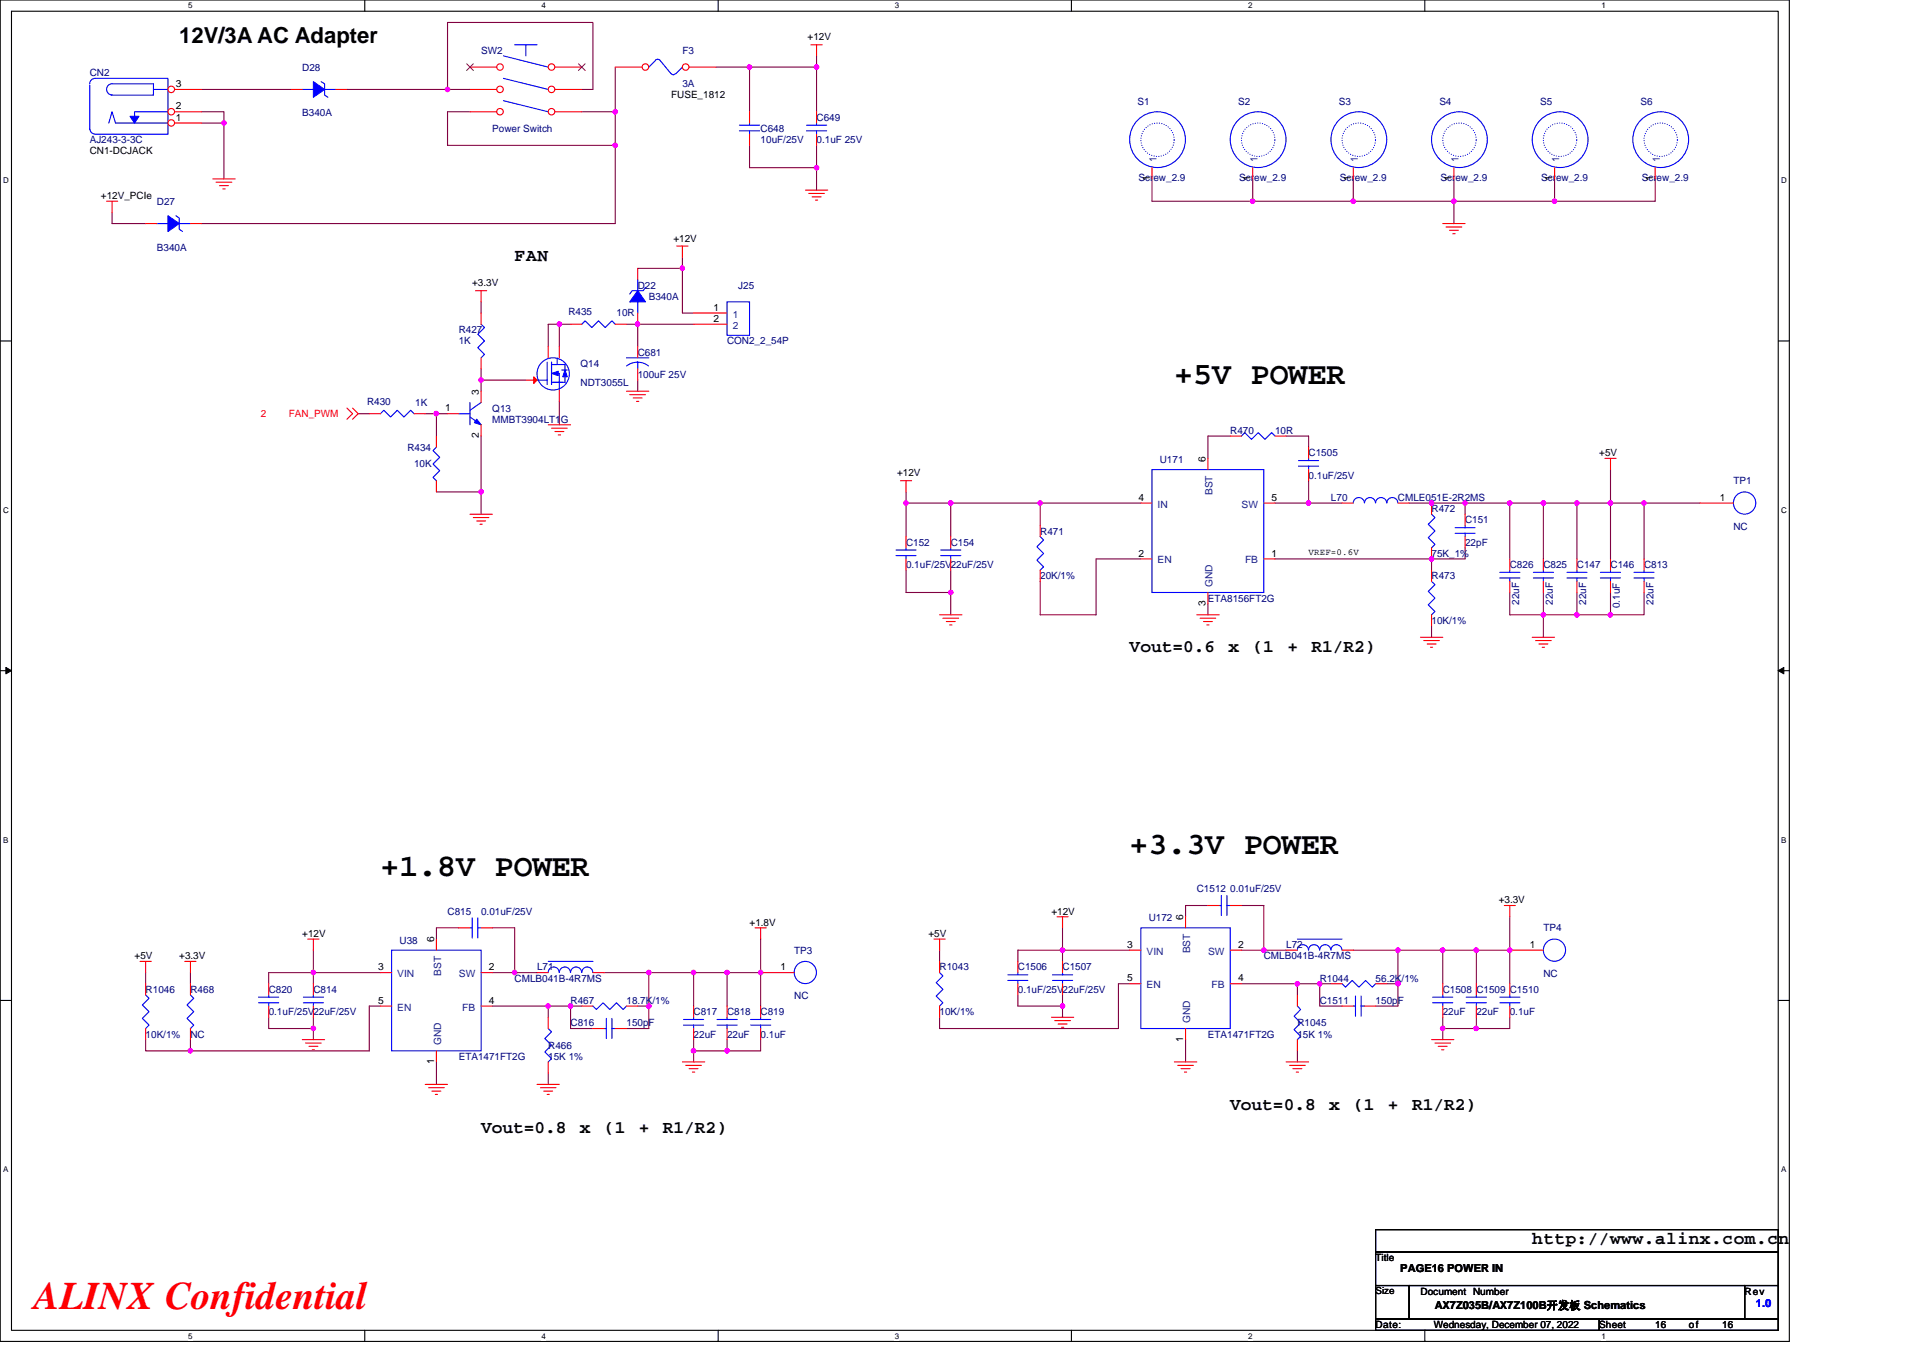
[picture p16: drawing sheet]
<svg xmlns="http://www.w3.org/2000/svg" width="297mm" height="210mm" viewBox="0 0 297 210" stroke-linecap="round" stroke-linejoin="round" font-family="sans-serif">
<defs><g id="words">
<text font-size="6" fill="#f00" x="5.2" y="202.3">ALINX Confidential</text>
<g font-size="4.9">
<text x="181.4" y="59.4">+5V POWER</text>
<text x="174.5" y="131.9">+3.3V POWER</text>
<text x="58.8" y="135.4">+1.8V POWER</text>
</g>
<text font-size="3.4" x="27.7" y="6.6">12V/3A AC Adapter</text>
<g font-size="2.8">
<text x="79.5" y="40.3">FAN</text>
<text x="174.5" y="100.8">Vout=0.6</text>
<text x="189.8" y="100.8">x</text>
<text x="193.5" y="100.8">(1</text>
<text x="198.9" y="100.8">+</text>
<text x="202.6" y="100.8">R1/R2)</text>
<text x="190" y="171.6">Vout=0.8</text>
<text x="205.3" y="171.6">x</text>
<text x="209" y="171.6">(1</text>
<text x="214.4" y="171.6">+</text>
<text x="218.1" y="171.6">R1/R2)</text>
<text x="74.3" y="175">Vout=0.8</text>
<text x="89.6" y="175">x</text>
<text x="93.3" y="175">(1</text>
<text x="98.7" y="175">+</text>
<text x="102.4" y="175">R1/R2)</text>
<text x="236.7" y="192.3">http://www.alinx.com.cn</text>
</g>
<g font-size="1.7">
<text x="216.3" y="196.6">PAGE16 POWER IN</text>
<text x="221.7" y="202.3">AX7Z035B/AX7Z100B开发板 Schematics</text>
</g>
<text font-size="1.7" fill="#00f" x="271.2" y="202">1.0</text>
<g font-size="1.5" fill="#000080">
<text x="13.9" y="11.8">CN2</text>
<text x="46.7" y="10.9">D28</text>
<text x="74.3" y="8.3">SW2</text>
<text x="105.4" y="8.3">F3</text>
<text x="46.7" y="18">B340A</text>
<text x="105.4" y="13.5">3A</text>
<text x="175.7" y="16.3">S1</text>
<text x="191.3" y="16.3">S2</text>
<text x="206.8" y="16.3">S3</text>
<text x="222.3" y="16.3">S4</text>
<text x="237.9" y="16.3">S5</text>
<text x="253.4" y="16.3">S6</text>
<text x="13.9" y="22.1">AJ243-3-3C</text>
<text x="76" y="20.4">Power Switch</text>
<text x="117.5" y="20.4">C648</text>
<text x="117.5" y="22.1">10uF/25V</text>
<text x="126.1" y="18.7">C649</text>
<text x="126.1" y="22.1">0.1uF 25V</text>
<text x="175.9" y="28">Screw_2.9</text>
<text x="191.4" y="28">Screw_2.9</text>
<text x="207" y="28">Screw_2.9</text>
<text x="222.5" y="28">Screw_2.9</text>
<text x="238.1" y="28">Screw_2.9</text>
<text x="253.6" y="28">Screw_2.9</text>
<text x="24.2" y="31.6">D27</text>
<text x="24.2" y="38.7">B340A</text>
<text x="98.5" y="44.6">D22</text>
<text x="100.2" y="46.3">B340A</text>
<text x="114" y="44.6">J25</text>
<text x="70.9" y="51.5">R427</text>
<text x="70.9" y="53.2">1K</text>
<text x="87.8" y="48.7">R435</text>
<text x="95.2" y="48.9">10R</text>
<text x="112.3" y="53.2">CON2_2_54P</text>
<text x="89.7" y="56.7">Q14</text>
<text x="89.7" y="59.6">NDT3055L</text>
<text x="98.5" y="54.9">C681</text>
<text x="98.5" y="58.4">100uF 25V</text>
<text x="56.7" y="62.5">R430</text>
<text x="64.1" y="62.7">1K</text>
<text x="76" y="63.6">Q13</text>
<text x="76" y="65.3">MMBT3904LT1G</text>
<text x="62.9" y="69.6">R434</text>
<text x="179.2" y="71.5">U171</text>
<text x="190" y="67">R470</text>
<text x="197" y="67">10R</text>
<text x="202.1" y="70.5">C1505</text>
<text x="64" y="72.2">10K</text>
<text x="202.1" y="74">0.1uF/25V</text>
<text x="205.6" y="77.4">L70</text>
<text x="215.9" y="77.4">CMLE051E-2R2MS</text>
<text x="267.8" y="74.8">TP1</text>
<text x="160.7" y="82.6">R471</text>
<text x="221.1" y="79.1">R472</text>
<text x="226.3" y="80.9">C151</text>
<text x="267.8" y="81.9">NC</text>
<text x="140" y="84.3">C152</text>
<text x="140" y="87.8">0.1uF/25V22uF/25V</text>
<text x="146.9" y="84.3">C154</text>
<text x="160.7" y="89.5">20K/1%</text>
<text x="221.1" y="89.5">R473</text>
<text x="221.1" y="86">75K_1%</text>
<text x="226.3" y="84.3">22pF</text>
<text x="233.2" y="87.8">C826</text>
<text x="238.4" y="87.8">C825</text>
<text x="243.6" y="87.8">C147</text>
<text x="248.8" y="87.8">C146</text>
<text x="254" y="87.8">C813</text>
<text x="186.6" y="92.9">ETA8156FT2G</text>
<text x="234.7" y="93.5" transform="rotate(-90 234.7 93.5)">22uF</text>
<text x="239.8" y="93.5" transform="rotate(-90 239.8 93.5)">22uF</text>
<text x="245" y="93.5" transform="rotate(-90 245 93.5)">22uF</text>
<text x="250.2" y="94" transform="rotate(-90 250.2 94)">0.1uF</text>
<text x="255.4" y="93.5" transform="rotate(-90 255.4 93.5)">22uF</text>
<text x="221.1" y="96.4">10K/1%</text>
<text x="184.9" y="137.9">C1512 0.01uF/25V</text>
<text x="69.1" y="141.3">C815</text>
<text x="74.3" y="141.3">0.01uF/25V</text>
<text x="177.4" y="142.3">U172</text>
<text x="238.4" y="143.9">TP4</text>
<text x="61.7" y="145.8">U38</text>
<text x="82.9" y="149.9">L71</text>
<text x="122.7" y="147.4">TP3</text>
<text x="145.1" y="149.9">R1043</text>
<text x="157.2" y="149.9">C1506</text>
<text x="164.1" y="149.9">C1507</text>
<text x="195.2" y="148.2">CMLB041B-4R7MS</text>
<text x="198.7" y="146.5">L72</text>
<text x="22.5" y="153.4">R1046</text>
<text x="29.4" y="153.4">R468</text>
<text x="41.5" y="153.4">C820</text>
<text x="48.4" y="153.4">C814</text>
<text x="79.5" y="151.7">CMLB041B-4R7MS</text>
<text x="88.1" y="155.1">R467</text>
<text x="96.8" y="155.1">18.7K/1%</text>
<text x="122.7" y="154.4">NC</text>
<text x="157.2" y="153.4">0.1uF/25V22uF/25V</text>
<text x="203.9" y="155.1">C1511</text>
<text x="203.9" y="151.7">R1044</text>
<text x="212.5" y="155.1">150pF</text>
<text x="212.5" y="151.7">56.2K/1%</text>
<text x="222.9" y="153.4">C1508 C1509 C1510</text>
<text x="238.4" y="151">NC</text>
<text x="22.5" y="160.3">10K/1%</text>
<text x="29.4" y="160.3">NC</text>
<text x="41.5" y="156.8">0.1uF/25V22uF/25V</text>
<text x="88.1" y="158.6">C816</text>
<text x="96.8" y="158.6">150pF</text>
<text x="107.1" y="156.8">C817</text>
<text x="107.1" y="160.3">22uF</text>
<text x="112.3" y="156.8">C818</text>
<text x="112.3" y="160.3">22uF</text>
<text x="117.5" y="156.8">C819</text>
<text x="117.5" y="160.3">0.1uF</text>
<text x="145.1" y="156.8">10K/1%</text>
<text x="186.6" y="160.3">ETA1471FT2G</text>
<text x="200.4" y="158.6">R1045</text>
<text x="200.4" y="160.3">15K 1%</text>
<text x="222.9" y="156.8">22uF</text>
<text x="228" y="156.8">22uF</text>
<text x="233.2" y="156.8">0.1uF</text>
<text x="70.9" y="163.8">ETA1471FT2G</text>
<text x="84.7" y="162">R466</text>
<text x="84.7" y="163.8">15K 1%</text>
</g>
<g font-size="1.5">
<text x="124.8" y="6.2">+12V</text>
<text x="27.2" y="13.5">3</text>
<text x="27.2" y="16.9">2</text>
<text x="103.7" y="15.2">FUSE_1812</text>
<text x="13.9" y="23.9">CN1-DCJACK</text>
<text x="27.2" y="18.6">1</text>
<text x="177.6" y="28" transform="rotate(-90 177.6 28)">1</text>
<text x="193.1" y="28" transform="rotate(-90 193.1 28)">1</text>
<text x="208.7" y="28" transform="rotate(-90 208.7 28)">1</text>
<text x="224.2" y="28" transform="rotate(-90 224.2 28)">1</text>
<text x="239.8" y="28" transform="rotate(-90 239.8 28)">1</text>
<text x="255.3" y="28" transform="rotate(-90 255.3 28)">1</text>
<text x="15.6" y="30.8">+12V_PCIe</text>
<text x="104" y="37.3">+12V</text>
<text x="72.9" y="44.2">+3.3V</text>
<text x="110.2" y="48">1</text>
<text x="110.2" y="49.7">2</text>
<text x="68.8" y="63.6">1</text>
<text x="74" y="61" transform="rotate(-90 74 61)">3</text>
<text x="74" y="67.7" transform="rotate(-90 74 67.7)">2</text>
<text x="186.2" y="71.4" transform="rotate(-90 186.2 71.4)">6</text>
<text x="247" y="70.5">+5V</text>
<text x="138.6" y="73.6">+12V</text>
<text x="175.8" y="77.4">4</text>
<text x="196.4" y="77.4">5</text>
<text x="265.7" y="77.4">1</text>
<text x="175.8" y="86">2</text>
<text x="196.4" y="86">1</text>
<text x="186.2" y="93.6" transform="rotate(-90 186.2 93.6)">3</text>
<text x="115.8" y="143">+1.8V</text>
<text x="162.4" y="141.3">+12V</text>
<text x="182.8" y="142.2" transform="rotate(-90 182.8 142.2)">6</text>
<text x="231.5" y="139.6">+3.3V</text>
<text x="20.8" y="148.2">+5V</text>
<text x="27.7" y="148.2">+3.3V</text>
<text x="46.7" y="144.8">+12V</text>
<text x="58.4" y="149.9">3</text>
<text x="67.1" y="145.6" transform="rotate(-90 67.1 145.6)">6</text>
<text x="75.5" y="149.9">2</text>
<text x="120.6" y="149.9">1</text>
<text x="143.4" y="144.8">+5V</text>
<text x="174.1" y="146.5">3</text>
<text x="191.2" y="146.5">2</text>
<text x="236.3" y="146.5">1</text>
<text x="58.4" y="155.1">5</text>
<text x="75.5" y="155.1">4</text>
<text x="174.1" y="151.6">5</text>
<text x="191.2" y="151.6">4</text>
<text x="182.8" y="161" transform="rotate(-90 182.8 161)">1</text>
<text x="67.1" y="164.5" transform="rotate(-90 67.1 164.5)">1</text>
<text x="212.5" y="194.9">Title</text>
<text x="212.5" y="200">Size</text>
<text x="219.4" y="200">Document Number</text>
<text x="269.5" y="200">Rev</text>
<text x="212.5" y="205.2">Date:</text>
<text x="221.5" y="205.2">Wednesday, December 07, 2022</text>
<text x="247" y="205.2">Sheet</text>
<text x="255.7" y="205.2">16</text>
<text x="260.9" y="205.2">of</text>
<text x="266" y="205.2">16</text>
</g>
<g font-size="1.5" fill="#004080">
<text x="178.7" y="25" transform="rotate(-90 178.7 25)">1</text>
<text x="194.2" y="25" transform="rotate(-90 194.2 25)">1</text>
<text x="209.8" y="25" transform="rotate(-90 209.8 25)">1</text>
<text x="225.3" y="25" transform="rotate(-90 225.3 25)">1</text>
<text x="240.9" y="25" transform="rotate(-90 240.9 25)">1</text>
<text x="256.4" y="25" transform="rotate(-90 256.4 25)">1</text>
<text x="113.2" y="49.1">1</text>
<text x="113.2" y="50.8">2</text>
<text x="187.3" y="76.5" transform="rotate(-90 187.3 76.5)">BST</text>
<text x="178.8" y="78.4">IN</text>
<text x="191.8" y="78.4">SW</text>
<text x="178.8" y="87.1">EN</text>
<text x="192.3" y="87.1">FB</text>
<text x="187.3" y="90.7" transform="rotate(-90 187.3 90.7)">GND</text>
<text x="177.1" y="147.5">VIN</text>
<text x="183.9" y="147.3" transform="rotate(-90 183.9 147.3)">BST</text>
<text x="186.6" y="147.5">SW</text>
<text x="61.4" y="151">VIN</text>
<text x="68.1" y="150.8" transform="rotate(-90 68.1 150.8)">BST</text>
<text x="70.9" y="151">SW</text>
<text x="177.1" y="152.7">EN</text>
<text x="187.1" y="152.7">FB</text>
<text x="61.4" y="156.1">EN</text>
<text x="68.1" y="161.5" transform="rotate(-90 68.1 161.5)">GND</text>
<text x="71.4" y="156.1">FB</text>
<text x="183.9" y="158.1" transform="rotate(-90 183.9 158.1)">GND</text>
</g>
<g font-size="1.5" fill="#f00">
<text x="40.3" y="64.5">2</text>
<text x="44.6" y="64.5">FAN_PWM</text>
</g>
<text font-size="1.4" x="202.1" y="85.8">VREF=0.6V</text>
<g font-size="1.2">
<text x="29.1" y="1.3">5</text>
<text x="83.6" y="1.3">4</text>
<text x="138.2" y="1.3">3</text>
<text x="192.8" y="1.3">2</text>
<text x="247.4" y="1.3">1</text>
<text x=".5" y="28.3">D</text>
<text x="275.1" y="28.3">D</text>
<text x=".5" y="79.2">C</text>
<text x="275.1" y="79.2">C</text>
<text x=".5" y="130.2">B</text>
<text x="275.1" y="130.2">B</text>
<text x=".5" y="181.1">A</text>
<text x="275.1" y="181.1">A</text>
<text x="29.1" y="206.8">5</text>
<text x="83.6" y="206.8">4</text>
<text x="138.2" y="206.8">3</text>
<text x="192.8" y="206.8">2</text>
<text x="247.4" y="206.8">1</text>
</g>
</g></defs>
<path d="M0 0h276.4v207.3h-276.4zM1.8 1.7h272.9v203.8h-272.9z" fill="none" stroke="#000" stroke-width=".17"/>
<g fill="#fff">
<path d="M29.1 .2h.6v1.4h-.6z"/>
<path d="M29.1 205.7h.6v1.4h-.6z"/>
</g>
<path d="M56.3 0v1.7M56.3 205.5v1.8" fill="none" stroke="#000" stroke-width=".17"/>
<g fill="#fff">
<path d="M83.6 .2h.7v1.4h-.7z"/>
<path d="M83.6 205.7h.7v1.4h-.7z"/>
</g>
<path d="M110.9 0v1.7M110.9 205.5v1.8" fill="none" stroke="#000" stroke-width=".17"/>
<g fill="#fff">
<path d="M138.2 .2h.7v1.4h-.7z"/>
<path d="M138.2 205.7h.7v1.4h-.7z"/>
</g>
<path d="M165.5 0v1.7M165.5 205.5v1.8" fill="none" stroke="#000" stroke-width=".17"/>
<g fill="#fff">
<path d="M192.8 .2h.6v1.4h-.6z"/>
<path d="M192.8 205.7h.6v1.4h-.6z"/>
</g>
<path d="M220.1 0v1.7M220.1 205.5v1.8" fill="none" stroke="#000" stroke-width=".17"/>
<g fill="#fff">
<path d="M247.4 .2h.6v1.4h-.6z"/>
<path d="M247.4 205.7h.6v1.4h-.6z"/>
<path d="M.5 27.2h.8v1.4h-.8z"/>
<path d="M275.1 27.2h.9v1.4h-.9z"/>
<path d="M.5 78.1h.8v1.4h-.8z"/>
<path d="M275.1 78.1h.9v1.4h-.9z"/>
</g>
<path d="M0 52.7h1.8M274.7 52.7h1.7" fill="none" stroke="#000" stroke-width=".17"/>
<g fill="#fff">
<path d="M.5 129.1h.8v1.4h-.8z"/>
<path d="M275.1 129.1h.8v1.4h-.8z"/>
</g>
<path d="M0 103.6h1.8M274.7 103.6h1.7" fill="none" stroke="#000" stroke-width=".17"/>
<path d="M.9 103.1l.9 .5-.9 .5zM274.7 103.6l.8-.5v1z" fill="#000" stroke="#000" stroke-width=".15"/>
<g fill="#fff">
<path d="M.5 180h.8v1.4h-.8z"/>
<path d="M275.1 180h.8v1.4h-.8z"/>
</g>
<path d="M0 154.6h1.8M274.7 154.6h1.7M212.5 190h62.2v3.5h-62.2zM212.5 193.5h62.2v5.1h-62.2zM212.5 198.6h5.2v5.2h-5.2zM217.7 198.6h51.8v5.2h-51.8zM269.5 198.6h5.2v5.2h-5.2zM212.5 203.8h34.5v1.7h-34.5zM247 203.8h27.7v1.7h-27.7z" fill="none" stroke="#000" stroke-width=".17"/>
<g fill="none" stroke="#800040" stroke-width=".17">
<path d="M31.1 13.8h13.9M31.1 19h3.5M31.1 17.3h3.5v1.7M34.6 19v8.6M53.6 13.8h15.5M69.1 13.8h3.5M69.1 13.8v-10.3h22.5v10.3h-1.7M72.6 17.3h-3.5v5.2h25.9M89.9 17.3h5.1M95 17.3v5.2M95 10.4v6.9M110.6 10.4h5.2"/>
<path d="M115.8 10.4h10.3M115.8 10.4v6.9M126.1 8.6v1.8M126.1 10.4v6.9M17.3 32.8v1.7h5.2M95 22.5v12h-63.9M105.4 39.7v1.8M115.8 22.5v3.4h10.3M126.1 22.5v3.4M126.1 25.9v3.5M177.9 27.6v3.5h15.6M193.5 31.1h15.5"/>
<path d="M193.5 27.6v3.5M209 27.6v3.5M209 31.1h31.1M224.6 27.6v6.9M240.1 27.6v3.5M255.7 27.6v3.5h-15.6M74.3 58.7h6.9M74.3 46.7v1.7M74.3 58.7v1.8M74.3 57v1.7M86.4 50.1h-1.7v3.5M86.4 50.1v3.5"/>
<path d="M86.4 50.1h1.7M96.8 50.1h1.7M98.5 41.5h6.9M98.5 50.1v3.5M98.5 58.7v1.8M98.5 50.1h8.6M105.4 41.5v6.9h1.7M55.3 63.9h1.7M65.7 63.9h1.7v3.5M67.4 76h6.9M67.4 63.9h1.7M74.3 76v3.5"/>
<path d="M74.3 67.4v8.6M86.4 62v3.6M140 77.7h6.9M140 77.7v5.2M140 76v1.7M146.9 77.7h13.8M146.9 77.7v5.2M160.7 77.7h15.5M160.7 77.7v3.5M190 67.4h-3.4v3.4M197 77.7h5.1M198.7 67.4h3.4v1.7"/>
<path d="M202.1 77.7h5.2M202.1 74.3v3.4M217.7 77.7h8.6M226.3 77.7h6.9M226.3 77.7v1.8M233.2 77.7v8.7M233.2 77.7h5.2M238.4 77.7v8.7M238.4 77.7h5.2M243.6 77.7v8.7M243.6 77.7h5.2M248.8 77.7h5.2"/>
<path d="M248.8 72.6v5.1M248.8 77.7v8.7M254 77.7h8.6M254 77.7v8.7M140 88.1v3.4h6.9M146.9 91.5v3.5M146.9 88.1v3.4M176.2 86.4h-6.9v8.6h-8.6v-5.2M186.6 93.3v1.7M197 86.4h24.1M221.1 96.7v1.8M221.1 86.4v1.7"/>
<path d="M226.3 84.6v1.8h-5.2M233.2 91.5v3.5h5.2M238.4 91.5v3.5M238.4 95v3.5M238.4 95h5.2M243.6 91.5v3.5M243.6 95h5.2M248.8 91.5v3.5M254 91.5v3.5h-5.2M186.6 139.9h-3.5v1.7M191.8 139.9h3.4v6.9M22.5 150.3v1.7"/>
<path d="M29.4 150.3v1.7M41.5 152v-1.7h6.9v1.7M41.5 157.2v1.7h6.9M48.4 146.8v3.5h10.4M48.4 157.2v1.7M48.4 158.9v1.7M58.8 155.4h-1.8v7h-27.6M70.9 143.4h-3.5v1.7M76 143.4h3.5v6.9M76 155.4h8.7M76 150.3h3.5M79.5 150.3h3.4"/>
<path d="M84.7 155.4h3.4M84.7 155.4v1.8M88.1 155.4v3.5h3.5M88.1 155.4h1.8M93.3 150.3h6.9v5.1M98.5 155.4h1.7M100.2 150.3h6.9M100.2 155.4v3.5h-3.4M107.1 150.3v5.1M107.1 150.3h5.2M112.3 150.3v5.1M112.3 150.3h5.2"/>
<path d="M117.5 145.1v5.2M117.5 150.3v5.1M145.1 146.8v1.7M157.2 148.5v-1.7h6.9v1.7M157.2 153.7v1.7h6.9M164.1 143.4v3.4h10.4M164.1 153.7v1.7M164.1 155.4v1.8M174.5 152h-1.7v6.9h-27.7v-1.7M191.8 152h8.6M191.8 146.8h3.4M195.2 146.8h3.5"/>
<path d="M200.4 152v1.7M200.4 152h3.5M203.9 152v3.4h3.4M203.9 152h1.7M209 146.8h6.9M214.2 152h1.7M215.9 152v3.4h-3.4M215.9 146.8v5.2M215.9 146.8h7M222.9 146.8v5.2M222.9 157.2v1.7M222.9 158.9v1.7"/>
<path d="M222.9 146.8h5.1M222.9 158.9h5.1M228 146.8v5.2M228 157.2v1.7M228 146.8h5.2M233.2 141.6v5.2M233.2 146.8v5.2M233.2 157.2v1.7h-5.2M22.5 160.6v1.8h6.9M29.4 160.6v1.8M67.4 164.1v3.5M84.7 165.8v1.8"/>
<path d="M107.1 160.6v1.8M107.1 162.4v1.7M107.1 162.4h5.2M112.3 160.6v1.8M117.5 160.6v1.8h-5.2M183.1 160.6v3.5M200.4 162.4v1.7"/>
</g>
<g fill="#f0f" stroke="#f0f" stroke-width=".17">
<circle cx="69.1" cy="13.8" r=".34"/>
<circle cx="34.6" cy="19" r=".33"/>
<circle cx="95" cy="22.5" r=".34"/>
<circle cx="115.8" cy="10.4" r=".33"/>
<circle cx="126.1" cy="10.4" r=".33"/>
<circle cx="126.1" cy="25.9" r=".34"/>
<circle cx="209" cy="31.1" r=".34"/>
<circle cx="193.5" cy="31.1" r=".34"/>
<circle cx="95" cy="17.3" r=".34"/>
<circle cx="105.4" cy="41.4" r=".34"/>
<circle cx="74.3" cy="58.7" r=".34"/>
<circle cx="74.3" cy="76" r=".34"/>
<circle cx="67.4" cy="63.9" r=".34"/>
<circle cx="98.5" cy="50.1" r=".34"/>
<circle cx="86.4" cy="50.1" r=".34"/>
<circle cx="224.6" cy="31.1" r=".34"/>
<circle cx="240.1" cy="31.1" r=".34"/>
<circle cx="253.9" cy="77.7" r=".34"/>
<circle cx="243.6" cy="77.7" r=".34"/>
<circle cx="248.7" cy="95" r=".34"/>
<circle cx="202.1" cy="77.7" r=".34"/>
<circle cx="226.3" cy="77.7" r=".34"/>
<circle cx="221.1" cy="86.4" r=".34"/>
<circle cx="233.2" cy="77.7" r=".34"/>
<circle cx="139.9" cy="77.7" r=".34"/>
<circle cx="146.9" cy="91.5" r=".34"/>
<circle cx="146.9" cy="77.7" r=".34"/>
<circle cx="243.6" cy="95" r=".34"/>
<circle cx="238.4" cy="95" r=".34"/>
<circle cx="221.1" cy="77.7" r=".34"/>
<circle cx="248.7" cy="77.7" r=".34"/>
<circle cx="238.4" cy="77.7" r=".34"/>
<circle cx="160.7" cy="77.7" r=".34"/>
<circle cx="79.5" cy="150.3" r=".34"/>
<circle cx="84.7" cy="155.4" r=".34"/>
<circle cx="100.2" cy="155.4" r=".34"/>
<circle cx="88.1" cy="155.4" r=".34"/>
<circle cx="107.1" cy="150.3" r=".34"/>
<circle cx="100.2" cy="150.3" r=".34"/>
<circle cx="117.5" cy="150.3" r=".34"/>
<circle cx="112.3" cy="150.3" r=".34"/>
<circle cx="112.3" cy="162.3" r=".34"/>
<circle cx="107.1" cy="162.3" r=".34"/>
<circle cx="29.4" cy="162.3" r=".34"/>
<circle cx="48.4" cy="150.3" r=".34"/>
<circle cx="48.4" cy="158.9" r=".34"/>
<circle cx="164.1" cy="146.8" r=".34"/>
<circle cx="195.2" cy="146.8" r=".34"/>
<circle cx="215.9" cy="152" r=".34"/>
<circle cx="215.9" cy="146.8" r=".34"/>
<circle cx="200.4" cy="152" r=".34"/>
<circle cx="164.1" cy="155.4" r=".34"/>
<circle cx="203.9" cy="152" r=".34"/>
<circle cx="222.8" cy="146.8" r=".34"/>
<circle cx="233.2" cy="146.8" r=".34"/>
<circle cx="228" cy="146.8" r=".34"/>
<circle cx="228" cy="158.9" r=".34"/>
<circle cx="222.8" cy="158.9" r=".34"/>
</g>
<g fill="none" stroke="#f00" stroke-width=".17">
<path d="M125.3 6.9h1.7M126.1 6.9v1.7M16.5 31.1h1.7M17.3 31.1v1.7M32.9 27.6h3.4M33.4 28.2h2.4M33.9 28.7h1.4M34.4 29.2h.4M104.5 38h1.8M105.4 38v1.7M124.4 29.4h3.5M124.9 29.9h2.4"/>
<path d="M125.5 30.4h1.3M126 30.9h.3M222.9 34.5h3.4M223.4 35.1h2.4M223.9 35.6h1.4M224.4 36.1h.4M255.7 25.9v1.7M73.4 44.9h1.8M74.3 44.9v1.8M53.6 63.1l.9 .8-.9 .9M54.5 63.1l.8 .8-.8 .9M72.6 79.5h3.4"/>
<path d="M73.1 80h2.4M84.7 65.6h3.4M85.2 66.2h2.4M85.7 66.7h1.4M86.2 67.2h.4M96.8 60.5h3.4M97.3 61h2.4M97.8 61.5h1.4M98.3 62h.4M139.1 74.3h1.7M140 74.3v1.7M226.3 79.5v1.7"/>
<path d="M247.9 70.8h1.7M248.8 70.8v1.8M73.6 80.5h1.4M74.1 81h.4M145.1 95h3.5M145.6 95.5h2.5M146.2 96h1.3M146.7 96.6h.3M184.9 95h3.4M185.4 95.5h2.4M185.9 96h1.4M186.4 96.6h.4"/>
<path d="M219.4 98.5h3.5M219.9 99h2.4M220.4 99.5h1.4M226.3 82.9v1.7M236.7 98.5h3.4M237.2 99h2.4M237.7 99.5h1.4M238.4 86.4v1.7M238.4 89.8v1.7M243.6 86.4v1.7M243.6 89.8v1.7M248.8 86.4v1.7"/>
<path d="M248.8 89.8v1.7M221 100h.3M238.2 100h.4M232.4 139.9h1.7M233.2 139.9v1.7M21.6 148.5h1.8M22.5 148.5v1.8M28.6 148.5h1.7M29.4 148.5v1.8M47.5 145.1h1.8M48.4 145.1v1.7M48.4 152v1.7"/>
<path d="M48.4 155.4v1.8M107.1 155.4v1.8M107.1 158.9v1.7M116.6 143.4h1.8M117.5 143.4v1.7M144.3 145.1h1.7M145.1 145.1v1.7M157.2 148.5v1.8M157.2 152v1.7M162.4 157.2h3.5M162.9 157.7h2.5M163.3 141.6h1.7"/>
<path d="M163.4 158.2h1.4M164 158.7h.3M164.1 141.6v1.8M200.4 153.7v1.7M233.2 146.8h5.2M46.7 160.6h3.4M47.2 161.2h2.4M47.7 161.7h1.4M48.2 162.2h.4M65.7 167.6h3.4M66.2 168.1h2.4M66.7 168.6h1.4"/>
<path d="M67.2 169.1h.4M82.9 167.6h3.5M83.5 168.1h2.4M84 168.6h1.4M84.5 169.1h.4M105.4 164.1h3.5M105.9 164.6h2.4M106.4 165.1h1.4M107 165.7h.3M181.4 164.1h3.5M181.9 164.6h2.4M182.4 165.1h1.4"/>
<path d="M183 165.7h.3M198.7 164.1h3.4M199.2 164.6h2.4M199.7 165.1h1.4M200.2 165.7h.4M200.4 160.6v1.8M221.1 160.6h3.5M221.7 161.2h2.4M222.2 161.7h1.3M222.7 162.2h.3"/>
</g>
<g fill="none" stroke="#00f" stroke-width=".17">
<path d="M13.9 13.1v6.9M13.9 12.9a.83 .83 0 0 1 .8-.8h11.2v8.6h-11.2a.9 .9 0 0 1-.8-.8M16.8 19l.5-1.7 .5 1.7h8.1M17.3 14.7a.86 .86 0 0 1-.8-.9 .86 .86 0 0 1 .8-.8h6.4v1.7h-6.6M23.7 13.8h2.2M25.9 17.3h-5.1v1.7M224.8 82.4h3.1M224.8 81.5h3.1M226.3 81.2v.3M226.3 82.4v.5M236.9 89.3h3.1M236.9 88.4h3.1"/>
<path d="M238.4 88.1v.3M238.4 89.3v.5M242 89.3h3.1M242 88.4h3.1M243.6 88.1v.3M243.6 89.3v.5M247.2 89.3h3.1M247.2 88.4h3.1M248.8 88.1v.3M248.8 89.3v.5M46.9 154.9h3.1M46.9 154.1h3.1"/>
<path d="M48.4 153.7v.4M48.4 154.9v.5M105.6 158.4h3.1M105.6 157.5h3.1M107.1 157.2v.3M107.1 158.4v.5M155.7 151.5h3.1M155.7 150.6h3.1M157.2 150.3v.3M157.2 151.5v.5M200.4 155.4l.5 .6-1 1 1 1.1-1 1 1 1-.5 .5"/>
<circle cx="256.5" cy="21.6" r="4.3"/>
<circle cx="240.1" cy="146.8" r="1.71"/>
</g>
<circle cx="256.5" cy="21.6" r="2.58" fill="none" stroke="#00f" stroke-width=".17" stroke-dasharray="0 .3"/>
<path d="M20.1 18h1.4l-.7 1z" fill-rule="evenodd" fill="#00f" stroke="#00f" stroke-width=".17"/>
<circle cx="26.5" cy="19" r=".51" fill="#fff" stroke="#f00" stroke-width=".17"/>
<path d="M27 19h4.1" fill="none" stroke="#f00" stroke-width=".17"/>
<circle cx="26.5" cy="13.8" r=".51" fill="#fff" stroke="#f00" stroke-width=".17"/>
<path d="M27 13.8h4.1" fill="none" stroke="#f00" stroke-width=".17"/>
<circle cx="26.5" cy="17.3" r=".51" fill="#fff" stroke="#f00" stroke-width=".17"/>
<g fill="none" stroke="#f00" stroke-width=".17">
<path d="M27 17.3h4.1M115.8 17.3v1.7M22.5 34.5h1.7M29.4 34.5h1.7M115.8 20.7v1.8M193.5 25.9v1.7M209 25.9v1.7M224.6 25.9v1.7M240.1 25.9v1.7M74.3 55.3v1.7M74.3 48.4v1.7M81.2 58.7h1.7"/>
<path d="M84.7 53.6v1.7M86.4 53.6v1.7M88.1 50.1h1.8M95 50.1h1.8M69.1 63.9h1.8M74.3 65.6v1.8M74.3 60.5v1.7M86.4 60.3v1.7M202.1 69.1v1.7M202.1 72.6v1.7M262.6 77.7h5.2M140 82.9v1.7"/>
<path d="M140 86.4v1.7M146.9 82.9v1.7M146.9 86.4v1.7M221.1 88.1v1.7M221.1 95v1.7M233.2 86.4v1.7M233.2 89.8v1.7M186.6 139.9h1.7M190 139.9h1.8M29.4 152v1.7M29.4 158.9v1.7M58.8 150.3h1.7"/>
<path d="M58.8 155.4h1.7M67.4 145.1v1.7M70.9 143.4h1.7M74.3 143.4h1.7M74.3 150.3h1.7M74.3 155.4h1.7M84.7 157.2v1.7M89.9 155.4h1.7M96.8 155.4h1.7M112.3 155.4v1.8M112.3 158.9v1.7M164.1 148.5v1.8"/>
<path d="M164.1 152v1.7M174.5 146.8h1.7M174.5 152h1.7M183.1 158.9v1.7M183.1 141.6v1.8M190 146.8h1.8M190 152h1.8M198.7 146.8h1.7M207.3 146.8h1.7M207.3 155.4h1.7M210.8 155.4h1.7M228 152v1.7"/>
<path d="M228 155.4v1.8M233.2 152v1.7M233.2 155.4v1.8M67.4 162.4v1.7M84.7 164.1v1.7"/>
</g>
<g fill="none" stroke="#00f" stroke-width=".17">
<path d="M101.2 9.3l.4-.1 .4 .1M101.3 9.3l-1.1 1.1M102 9.3l1.7 2.1M103.7 11.4a.34 .34 0 0 0 .3 .2 .34 .34 0 0 0 .3-.2M105.4 10.4l-1 1M114.2 19.3h3.1M115.8 19v.3M24.2 34.5h1.7M27.2 33.3l.5 .4v1.7l.5 .4M27.7 34.5h1.7M114.2 20.2h3.1M115.8 20.2v.5"/>
<path d="M74.3 50.1l.5 .5-1 1 1 1.1-1 1 1 1.1-.5 .5M82.9 58.7h1.6M84.5 56v3.4M85.2 56v3.4M85.4 56.3h1.9v1.1M85.4 59.1h1.5M86.1 57.7h.3v2.6M86.1 55.3v1h-.9M86.8 57.2h.8M87.3 58.2v.9h-2.1M89.9 50.1l.5-.5 1 1 1.1-1 1 1 1-1 .5 .5M70.9 63.9h1.7"/>
<path d="M72.6 62.2v3.4M72.6 64.4l1.7 1.2M74.3 62.2l-1.7 1.2M200.6 72h3.1M200.6 71.2h3.1M202.1 70.8v.4M202.1 72v.6M138.4 85.9h3.1M138.4 85h3.1M140 84.6v.4M140 85.9v.5M145.3 85.9h3.1"/>
<path d="M145.3 85h3.1M146.9 84.6v.4M146.9 85.9v.5M221.1 89.8l.6 .5-1.1 1.1 1.1 1-1.1 1.1 1.1 1-.6 .5M231.7 89.3h3.1M231.7 88.4h3.1M233.2 88.1v.3M233.2 89.3v.5M188.3 139.9h.4M188.7 138.4v3.1M189.5 138.4v3.1M189.5 139.9h.5"/>
<path d="M29.4 153.7l.5 .5-1 1.1 1 1-1 1.1 1 1-.5 .5M60.5 146.8h13.8v15.6h-13.8zM72.6 143.4h.3M72.9 141.8v3.1M73.8 143.4h.5M73.8 141.8v3.1M84.7 158.9l.5 .5-1 1.1 1 1-1 1 1 1.1-.5 .5M91.6 155.4l.5 .6 1.1-1.1 1 1.1 1-1.1 1.1 1.1 .5-.6M110.8 158.4h3.1M110.8 157.5h3.1M112.3 157.2v.3M112.3 158.4v.5"/>
<path d="M162.6 151.5h3.1M162.6 150.6h3.1M164.1 150.3v.3M164.1 151.5v.5M176.2 143.4h13.8v15.5h-13.8zM200.4 145.1h6.9M203.8 146.8a.86 .86 0 0 0-.8-.8 .86 .86 0 0 0-.9 .8 .86 .86 0 0 0-.8-.8 .86 .86 0 0 0-.9 .8M205.6 146.8a.86 .86 0 0 0-.9-.8 .86 .86 0 0 0-.8 .8M207.3 146.8a.85 .85 0 0 0-.9-.8 .85 .85 0 0 0-.8 .8M209 155.4h.4M209.4 153.9v3.1M210.2 153.9v3.1"/>
<path d="M210.2 155.4h.6M226.5 154.9h3.1M226.5 154.1h3.1M228 153.7v.4M228 154.9v.5M231.7 154.9h3.1M231.7 154.1h3.1M233.2 153.7v.4M233.2 154.9v.5"/>
<circle cx="194.3" cy="21.6" r="4.3"/>
<circle cx="209.9" cy="21.6" r="4.3"/>
<circle cx="225.4" cy="21.6" r="4.3"/>
<circle cx="241" cy="21.6" r="4.3"/>
<circle cx="85.4" cy="57.8" r="2.5"/>
<circle cx="269.5" cy="77.7" r="1.72"/>
</g>
<g fill="#00f" stroke="#00f" stroke-width=".17">
<path d="M25.9 33.3l1.8 1.2-1.8 1.3z" fill-rule="evenodd"/>
<path d="M85.2 57.7l1-.3v.6z" fill-rule="evenodd"/>
<path d="M87.3 57.2l.3 1h-.7z" fill-rule="evenodd"/>
<path d="M73.6 64.8l.7 .8-1-.3z" fill-rule="evenodd"/>
</g>
<g fill="none" stroke="#00f" stroke-width=".17" stroke-dasharray="0 .3">
<circle cx="194.3" cy="21.6" r="2.58"/>
<circle cx="209.9" cy="21.6" r="2.58"/>
<circle cx="225.4" cy="21.6" r="2.58"/>
<circle cx="241" cy="21.6" r="2.58"/>
</g>
<path d="M82.4 58.2l.5 .5-.5 .5z" fill="#f00" stroke="#f00" stroke-width=".17"/>
<circle cx="99.7" cy="10.4" r=".51" fill="#fff" stroke="#f00" stroke-width=".17"/>
<path d="M95 10.4h4.2" fill="none" stroke="#f00" stroke-width=".17"/>
<circle cx="105.9" cy="10.4" r=".51" fill="#fff" stroke="#f00" stroke-width=".17"/>
<path d="M106.4 10.4h4.2M177.9 25.9v1.7M190 67.4h1.8M197 67.4h1.7M254 86.4v1.7M254 89.8v1.7M41.5 152v1.7M41.5 155.4v1.8M145.1 148.5v1.8M145.1 155.4v1.8" fill="none" stroke="#f00" stroke-width=".17"/>
<g fill="none" stroke="#00f" stroke-width=".17">
<path d="M77.8 8.6l6.9 1.8M77.8 15.6l6.9 1.7M77.8 12.1l6.9 1.7M79.5 6.9h3.4M81.2 6.9v1.7M191.8 67.4l.5-.6 1 1.1 1-1.1 1.1 1.1 1-1.1 .6 .6M252.4 89.3h3.1M252.4 88.4h3.1M254 88.1v.3M254 89.3v.5M39.9 154.9h3.1M39.9 154.1h3.1"/>
<path d="M41.5 153.7v.4M41.5 154.9v.5M145.1 150.3l.5 .5-1 1 1 1.1-1 1 1 1-.5 .5"/>
<circle cx="178.8" cy="21.6" r="4.3"/>
</g>
<circle cx="178.8" cy="21.6" r="2.58" fill="none" stroke="#00f" stroke-width=".17" stroke-dasharray="0 .3"/>
<circle cx="85.2" cy="10.4" r=".51" fill="#fff" stroke="#f00" stroke-width=".17"/>
<path d="M85.7 10.4h4.2" fill="none" stroke="#f00" stroke-width=".17"/>
<path d="M89.4 9.9l1 1M90.4 9.9l-1.1 1" fill="none" stroke="#804000" stroke-width=".15"/>
<circle cx="77.2" cy="10.4" r=".51" fill="#fff" stroke="#f00" stroke-width=".17"/>
<path d="M72.6 10.4h4.1" fill="none" stroke="#f00" stroke-width=".17"/>
<path d="M72.1 9.9l1 1M73.1 9.9l-1 1" fill="none" stroke="#804000" stroke-width=".15"/>
<circle cx="85.2" cy="13.8" r=".51" fill="#fff" stroke="#f00" stroke-width=".17"/>
<path d="M85.7 13.8h4.2" fill="none" stroke="#f00" stroke-width=".17"/>
<circle cx="85.2" cy="17.3" r=".51" fill="#fff" stroke="#f00" stroke-width=".17"/>
<path d="M85.7 17.3h4.2" fill="none" stroke="#f00" stroke-width=".17"/>
<circle cx="77.2" cy="13.8" r=".51" fill="#fff" stroke="#f00" stroke-width=".17"/>
<path d="M72.6 13.8h4.1" fill="none" stroke="#f00" stroke-width=".17"/>
<circle cx="77.2" cy="17.3" r=".51" fill="#fff" stroke="#f00" stroke-width=".17"/>
<g fill="none" stroke="#f00" stroke-width=".17">
<path d="M45 13.8h1.7M51.9 13.8h1.7M72.6 17.3h4.1M126.1 17.3v1.7M126.1 20.7v1.8M98.5 53.6v1.7M98.5 57v1.7M98.5 48.4v1.7M98.5 41.5v1.7M107.1 48.4h5.2M107.1 50.1h5.2M57 63.9h1.8"/>
<path d="M64 63.9h1.7M67.4 67.4v1.7M67.4 74.3v1.7M176.2 77.7h1.7M186.6 70.8v1.8M195.2 77.7h1.8M207.3 77.7h1.7M215.9 77.7h1.8M221.1 77.7v1.8M160.7 81.2v1.7M160.7 88.1v1.7M176.2 86.4h1.7"/>
<path d="M186.6 91.5v1.8M195.2 86.4h1.8M221.1 84.6v1.8M22.5 152v1.7M22.5 158.9v1.7M82.9 150.3h1.8M91.6 150.3h1.7M91.6 158.9h1.7M95 158.9h1.8M117.5 155.4v1.8M117.5 158.9v1.7M117.5 150.3h5.2"/>
<path d="M205.6 152h1.7M212.5 152h1.7M222.9 152v1.7M222.9 155.4v1.8"/>
</g>
<g fill="none" stroke="#00f" stroke-width=".17">
<path d="M46.7 13.8h1.7M49.6 12.6l.5 .4v1.7l.5 .3M50.1 13.8h1.8M124.6 19.3h3.1M126.1 19v.3M124.6 20.2h3.1M126.1 20.2v.5M96.8 55.3h3.4M96.8 56.5l.6-.3 1.1-.2 1 .2 .7 .3M98.5 46.7v1.7M98.5 43.2v1.7M98.5 56v1"/>
<path d="M99.7 44.4l-.3 .5h-1.8l-.3 .5M112.3 46.7h3.5v5.1h-3.5zM58.8 63.9l.5-.5 1 1 1.1-1 1 1 1-1 .6 .5M67.4 69.1l-.5 .5 1 1.1-1 1 1 1-1 1.1 .5 .5M177.9 72.6h17.3v18.9h-17.3zM212.5 77.7a.86 .86 0 0 0-.9-.8 .86 .86 0 0 0-.8 .8 .86 .86 0 0 0-.9-.8 .86 .86 0 0 0-.9 .8M215.9 77.7a.86 .86 0 0 0-.8-.8 .86 .86 0 0 0-.9 .8 .86 .86 0 0 0-.9-.8 .86 .86 0 0 0-.8 .8M221.1 79.5l.6 .5-1.1 1 1.1 1-1.1 1.1 1.1 1-.6 .5M160.7 82.9l.5 .5-1 1.1 1 1-1 1.1 1 1-.5 .5M22.5 153.7l.5 .5-1 1.1 1 1-1 1.1 1 1-.5 .5M84.7 148.5h6.9M91.6 150.3a.86 .86 0 0 0-.9-.9 .86 .86 0 0 0-.9 .9 .87 .87 0 0 0-.8-.9 .87 .87 0 0 0-.9 .9 .87 .87 0 0 0-.9-.9 .87 .87 0 0 0-.8 .9 .85 .85 0 0 0-.9-.9 .85 .85 0 0 0-.8 .9"/>
<path d="M93.3 158.9h.4M93.7 157.4v3.1M94.5 157.4v3.1M94.5 158.9h.5M115.9 158.4h3.2M115.9 157.5h3.2M117.5 157.2v.3M117.5 158.4v.5M207.3 152l.5 .5 1.1-1 1 1 1-1 1.1 1 .5-.5M221.3 154.9h3.1M221.3 154.1h3.1M222.9 153.7v.4"/>
<path d="M222.9 154.9v.5"/>
<circle cx="124.4" cy="150.3" r="1.71"/>
</g>
<g fill="#00f" stroke="#00f" stroke-width=".17">
<path d="M48.4 12.6l1.7 1.2-1.7 1.2z" fill-rule="evenodd"/>
<path d="M98.5 44.9l1.2 1.8h-2.4z" fill-rule="evenodd"/>
</g>
<g fill="#f0f" stroke="#f0f" stroke-width=".17">
<circle cx="69.1" cy="13.8" r=".34"/>
<circle cx="34.6" cy="19" r=".33"/>
<circle cx="95" cy="22.5" r=".34"/>
<circle cx="115.8" cy="10.4" r=".33"/>
<circle cx="126.1" cy="10.4" r=".33"/>
<circle cx="126.1" cy="25.9" r=".34"/>
<circle cx="209" cy="31.1" r=".34"/>
<circle cx="193.5" cy="31.1" r=".34"/>
<circle cx="95" cy="17.3" r=".34"/>
<circle cx="105.4" cy="41.4" r=".34"/>
<circle cx="74.3" cy="58.7" r=".34"/>
<circle cx="74.3" cy="76" r=".34"/>
<circle cx="67.4" cy="63.9" r=".34"/>
<circle cx="98.5" cy="50.1" r=".34"/>
<circle cx="86.4" cy="50.1" r=".34"/>
<circle cx="224.6" cy="31.1" r=".34"/>
<circle cx="240.1" cy="31.1" r=".34"/>
<circle cx="253.9" cy="77.7" r=".34"/>
<circle cx="243.6" cy="77.7" r=".34"/>
<circle cx="248.7" cy="95" r=".34"/>
<circle cx="202.1" cy="77.7" r=".34"/>
<circle cx="226.3" cy="77.7" r=".34"/>
<circle cx="221.1" cy="86.4" r=".34"/>
<circle cx="233.2" cy="77.7" r=".34"/>
<circle cx="139.9" cy="77.7" r=".34"/>
<circle cx="146.9" cy="91.5" r=".34"/>
<circle cx="146.9" cy="77.7" r=".34"/>
<circle cx="243.6" cy="95" r=".34"/>
<circle cx="238.4" cy="95" r=".34"/>
<circle cx="221.1" cy="77.7" r=".34"/>
<circle cx="248.7" cy="77.7" r=".34"/>
<circle cx="238.4" cy="77.7" r=".34"/>
<circle cx="160.7" cy="77.7" r=".34"/>
<circle cx="79.5" cy="150.3" r=".34"/>
<circle cx="84.7" cy="155.4" r=".34"/>
<circle cx="100.2" cy="155.4" r=".34"/>
<circle cx="88.1" cy="155.4" r=".34"/>
<circle cx="107.1" cy="150.3" r=".34"/>
<circle cx="100.2" cy="150.3" r=".34"/>
<circle cx="117.5" cy="150.3" r=".34"/>
<circle cx="112.3" cy="150.3" r=".34"/>
<circle cx="112.3" cy="162.3" r=".34"/>
<circle cx="107.1" cy="162.3" r=".34"/>
<circle cx="29.4" cy="162.3" r=".34"/>
<circle cx="48.4" cy="150.3" r=".34"/>
<circle cx="48.4" cy="158.9" r=".34"/>
<circle cx="164.1" cy="146.8" r=".34"/>
<circle cx="195.2" cy="146.8" r=".34"/>
<circle cx="215.9" cy="152" r=".34"/>
<circle cx="215.9" cy="146.8" r=".34"/>
<circle cx="200.4" cy="152" r=".34"/>
<circle cx="164.1" cy="155.4" r=".34"/>
<circle cx="203.9" cy="152" r=".34"/>
<circle cx="222.8" cy="146.8" r=".34"/>
<circle cx="233.2" cy="146.8" r=".34"/>
<circle cx="228" cy="146.8" r=".34"/>
<circle cx="228" cy="158.9" r=".34"/>
<circle cx="222.8" cy="158.9" r=".34"/>
</g>
<use href="#words"/>
</svg>
